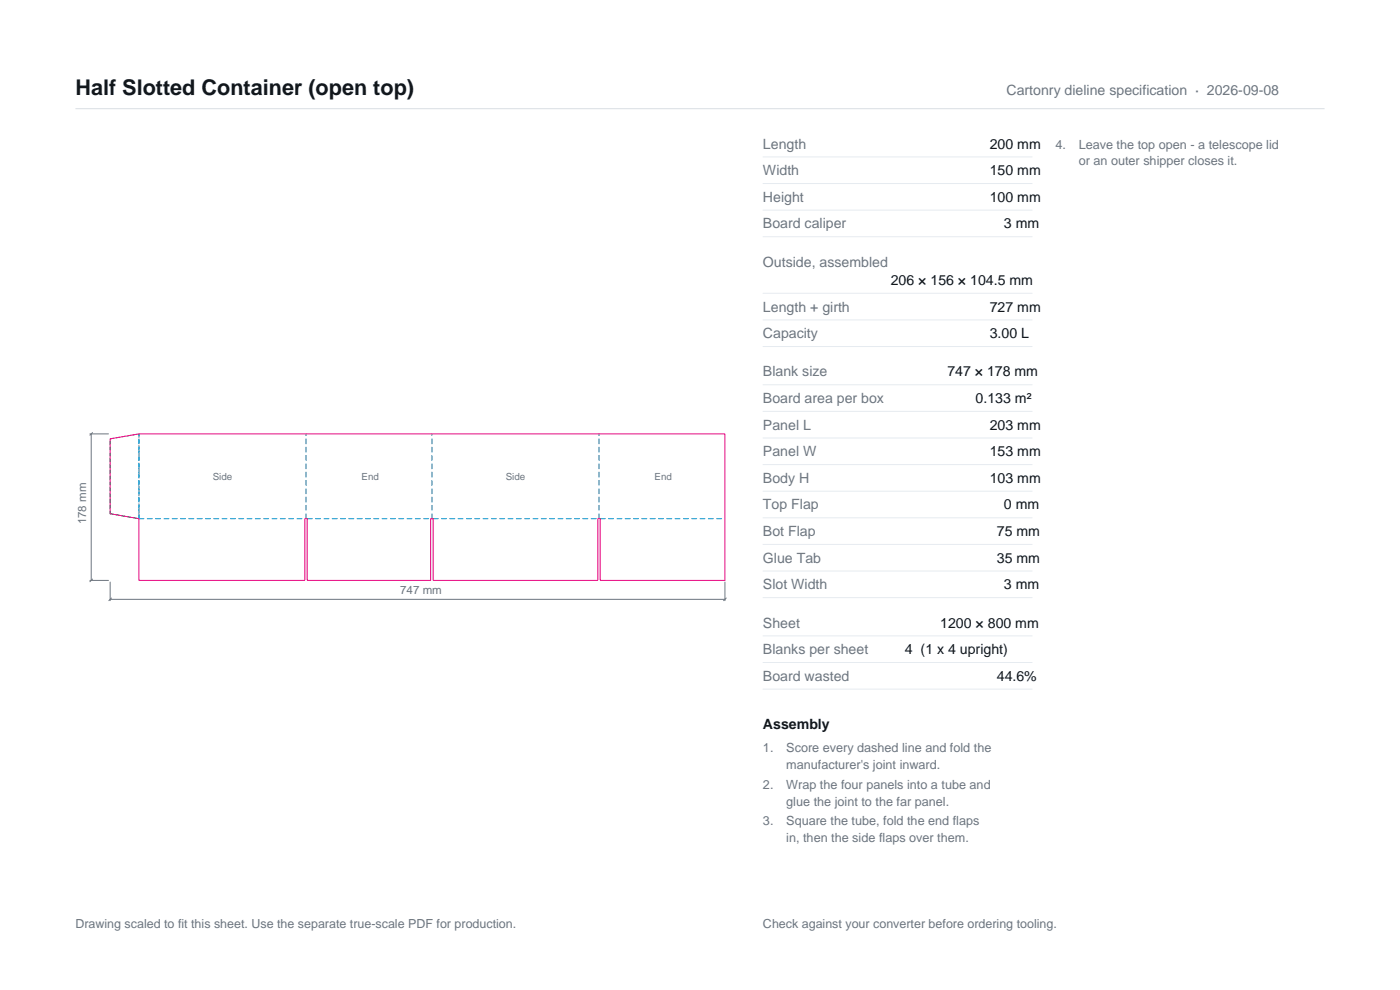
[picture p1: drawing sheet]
<svg xmlns="http://www.w3.org/2000/svg" width="297mm" height="210mm" viewBox="0 0 297 210" stroke-linecap="round" stroke-linejoin="round" font-family="sans-serif">
<defs><g id="words">
<text font-size="4.6" fill="#12171c" x="16" y="20.2">Half Slotted Container (open top)</text>
<g font-size="3" fill="#6b7580">
<text x="213.5" y="20.2">Cartonry dieline specification · 2026-09-08</text>
<text x="161.9" y="31.5">Length</text>
<text x="161.9" y="37.2">Width</text>
<text x="161.9" y="42.8">Height</text>
<text x="161.9" y="48.5">Board caliper</text>
<text x="161.9" y="56.6">Outside, assembled</text>
<text x="161.9" y="66.1">Length + girth</text>
<text x="161.9" y="71.7">Capacity</text>
<text x="161.9" y="79.9">Blank size</text>
<text x="161.9" y="85.5">Board area per box</text>
<text x="161.9" y="91.1">Panel L</text>
<text x="161.9" y="96.8">Panel W</text>
<text x="161.9" y="102.4">Body H</text>
<text x="161.9" y="108.1">Top Flap</text>
<text x="161.9" y="113.7">Bot Flap</text>
<text x="161.9" y="119.4">Glue Tab</text>
<text x="161.9" y="125">Slot Width</text>
<text x="161.9" y="133.1">Sheet</text>
<text x="161.9" y="138.8">Blanks per sheet</text>
<text x="161.9" y="144.4">Board wasted</text>
</g>
<g font-size="3" fill="#12171c">
<text x="210" y="31.5">200 mm</text>
<text x="210" y="37.2">150 mm</text>
<text x="210" y="42.8">100 mm</text>
<text x="213" y="48.5">3 mm</text>
<text x="189" y="60.5">206 × 156 × 104.5 mm</text>
<text x="210" y="66.1">727 mm</text>
<text x="210" y="71.7">3.00 L</text>
<text x="201" y="79.9">747 × 178 mm</text>
<text x="207" y="85.5">0.133 m²</text>
<text x="210" y="91.1">203 mm</text>
<text x="210" y="96.8">153 mm</text>
<text x="210" y="102.4">103 mm</text>
<text x="211.5" y="113.7">75 mm</text>
<text x="213" y="108.1">0 mm</text>
<text x="211.5" y="119.4">35 mm</text>
<text x="213" y="125">3 mm</text>
<text x="199.5" y="133.1">1200 × 800 mm</text>
<text x="192" y="138.8">4 (1 x 4 upright)</text>
<text x="211.5" y="144.4">44.6%</text>
<text x="161.9" y="154.6">Assembly</text>
</g>
<g font-size="2.7" fill="#6b7580">
<text x="223.9" y="31.5">4.</text>
<text x="228.8" y="31.5">Leave the top open - a telescope lid</text>
<text x="228.8" y="35.1">or an outer shipper closes it.</text>
<text x="161.9" y="159.6">1.</text>
<text x="166.8" y="159.6">Score every dashed line and fold the</text>
<text x="161.9" y="167.3">2.</text>
<text x="166.8" y="163.1">manufacturer's joint inward.</text>
<text x="166.8" y="167.3">Wrap the four panels into a tube and</text>
<text x="166.8" y="170.9">glue the joint to the far panel.</text>
<text x="161.9" y="175.1">3.</text>
<text x="166.8" y="175.1">Square the tube, fold the end flaps</text>
<text x="166.8" y="178.6">in, then the side flaps over them.</text>
</g>
<g font-size="2.6" fill="#6b7580">
<text x="16" y="196.8">Drawing scaled to fit this sheet. Use the separate true-scale PDF for production.</text>
<text x="161.9" y="196.8">Check against your converter before ordering tooling.</text>
</g>
<g font-size="2.4" fill="#6b7580">
<text x="18.3" y="111.2" transform="rotate(-90 18.3 111.2)">178 mm</text>
<text x="84.9" y="126">747 mm</text>
</g>
<g font-size="2.1" fill="#6b7580">
<text x="45.1" y="101.9">Side</text>
<text x="76.7" y="101.9">End</text>
<text x="107.3" y="101.9">Side</text>
<text x="138.9" y="101.9">End</text>
</g>
</g></defs>
<path d="M16 23.1h265" fill="none" stroke="#d9dee3" stroke-width=".21"/>
<path d="M19.1 92h3.9M19.4 92v31.1M19.6 91.8l-.5 .5M19.1 123.1h3.9M19.6 122.8l-.5 .6M23.4 123.5v3.9M23.4 127.1h130.4M23.6 126.9l-.5 .5M153.8 123.5v3.9M154.1 126.9l-.6 .5" fill="none" stroke="#6b7580" stroke-width=".21"/>
<path d="M23.4 93.1l6.1-1.1v18l-6.1-1z" fill="none" stroke="#00a359" stroke-width=".21" stroke-dasharray=".7 .5"/>
<path d="M29.5 110v-18M29.5 110h35.2M64.9 110v-18M65.2 110h26.2M91.6 110v-18M91.9 110h34.9M127.1 110v-18M127.3 110h26.5" fill="none" stroke="#008fd4" stroke-width=".21" stroke-dasharray="1.1 .7"/>
<path d="M23.4 93.1l6.1-1.1h124.3v31.1h-26.5v-13.1h-.5v13.1h-34.9v-13.1h-.5v13.1h-26.2v-13.1h-.5v13.1h-35.2v-13.1l-6.1-1z" fill="none" stroke="#e6007d" stroke-width=".21"/>
<g fill="none" stroke="#e6ebf0" stroke-width=".21">
<path d="M161.9 33.3h57.1M161.9 38.9h57.1M161.9 44.6h57.1M161.9 50.2h57.1M161.9 62.2h57.1M161.9 67.9h57.1M161.9 73.5h57.1M161.9 81.6h57.1M161.9 87.3h57.1M161.9 92.9h57.1M161.9 98.6h57.1M161.9 104.2h57.1"/>
<path d="M161.9 109.8h57.1M161.9 115.5h57.1M161.9 121.1h57.1M161.9 126.8h57.1M161.9 134.9h57.1M161.9 140.5h57.1M161.9 146.2h57.1"/>
</g>
<use href="#words"/>
</svg>
